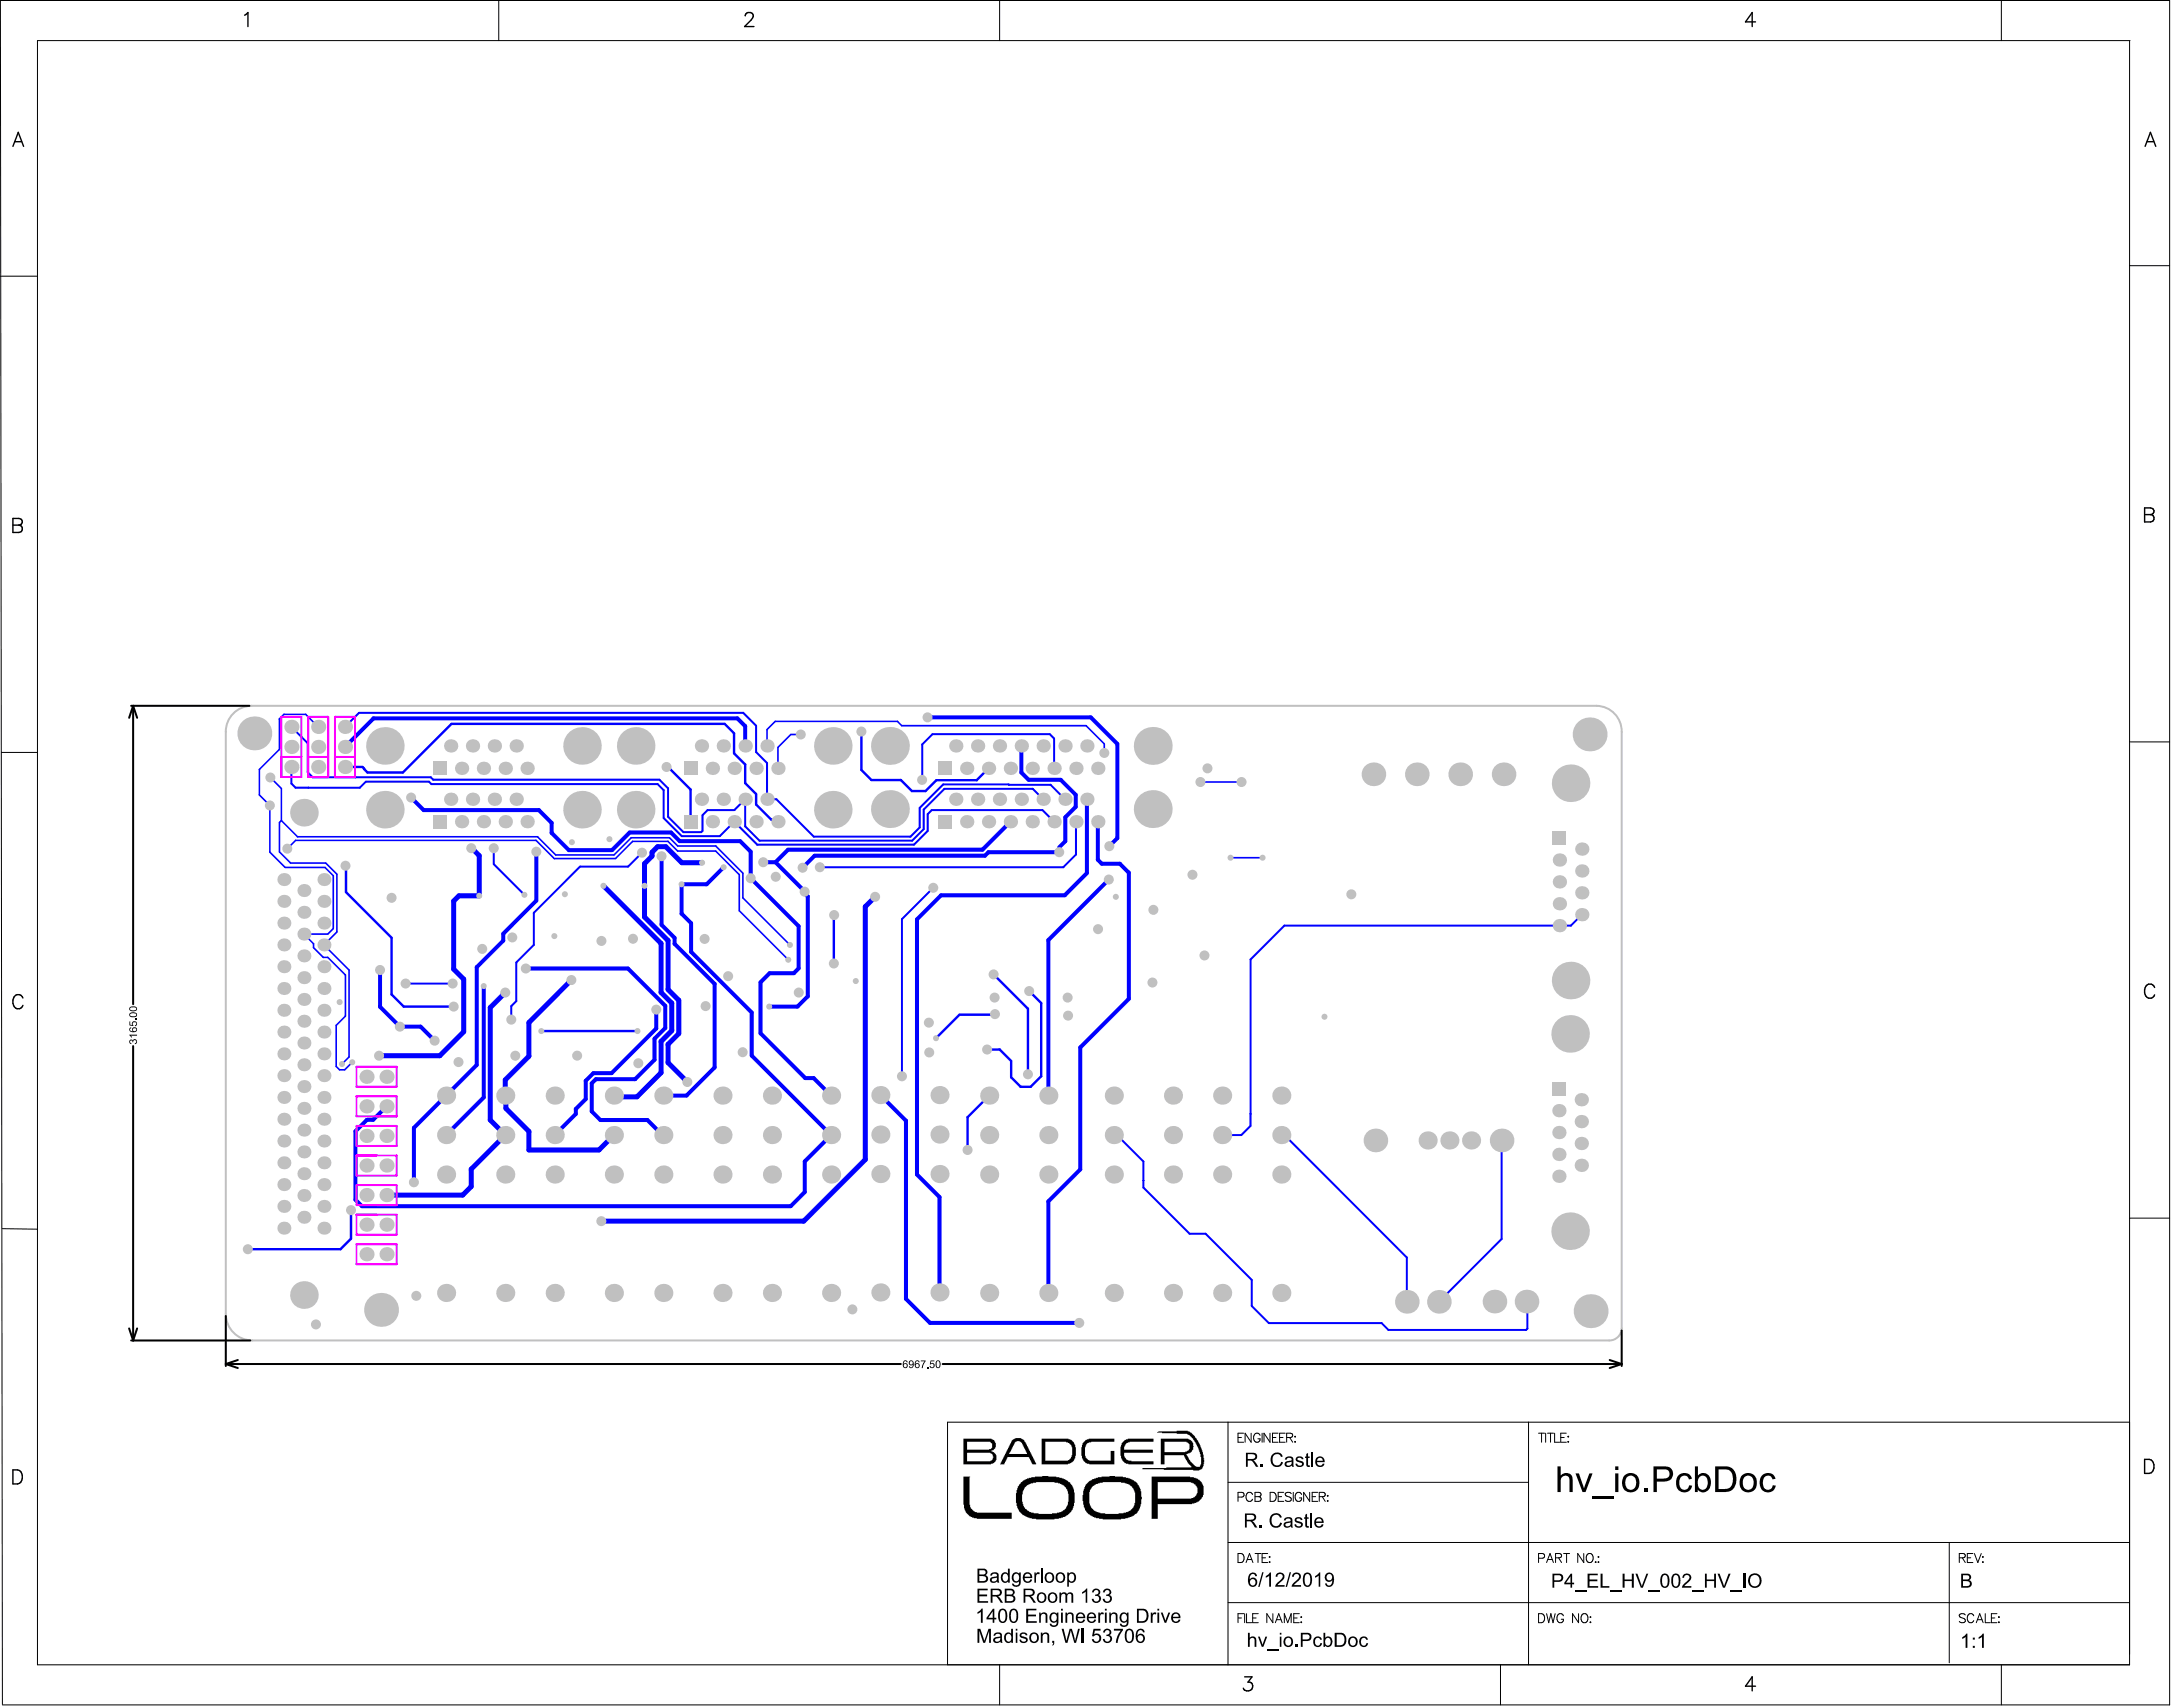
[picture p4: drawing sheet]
<svg xmlns="http://www.w3.org/2000/svg" width="917mm" height="720mm" viewBox="0 0 917 720" stroke-linecap="round" stroke-linejoin="round" font-family="sans-serif">
<path d="M134.3 306.6l-5.3-5.3h-9.2l-1.9 1.9v12.9l-8.5 8.5v10.7l4.5 4.4v19.8l6.4 6.4h16.8l3.5 3.5v22.3l-2.3 2.3h-10.1l4.1 4.1v1.6l4.1 4.1h1.9l7.5 7.5v17.3l-3.9 3.9v17.3l1.4 1.5h2.1l3.2-3.2M323.7 314.6v-6.9l3.4-3.4h51.6l1.8 1.8h77.8l7.7 7.7v3.8M337.9 309.8h-4.2l-5.4 5.5v8.8M114.1 328l4.6 4.6v13.5M506.5 329.9h17.4M118.7 346.1l-.8 .8v12.4l4.7 4.7h14.9l4.7 4.7v24.4l-5.5 5.5 10.6 10.6v36.6l-3 3M118.7 346.1l6.9 6.8h101.2l7.7 7.7h24.6l7.2-7.2h16.2l3.5 3.4h16l11.5 11.5v10.4l20 20.1M121.2 358l3.5-3.5h101.5l7.7 7.7h25.8l7.3-7.3h14.9l4.1 4.1h16l10 9.9v15.2l20.6 20.7M519.2 361.8h13.6" fill="none" stroke="#00f" stroke-width=".68"/>
<g fill="none" stroke="#00f" stroke-width=".85">
<path d="M123 306.6l6.8 6.9v12.3l2.2 2.1h49.8l1 1h95.5l3.6 3.6v12l6.5 6.5h7.5l.5-.5v-6.7l2.2-2.1h11.3l4.5-4.6v11.5l6.1 6h64.4l4.9-4.9v-8.2l8.7-8.8h37.3l4.4 4.4M145.6 306.6l5.9-5.9h162.1l5.5 5.4v11.1l4.6 4.6v15.3h3.9l15.8 15.8h40.8l3.9-3.9v-8.2l9.9-9.9 45.3 .1 6.1 6.1M123 323.5v7l1.7 1.8h27.1l2.6-2.6h26.6l1 1h95.5l2.5 2.6v11.7l7.7 7.7h16l6.1-6.1 9.7 9.7h66.2l5.8-5.8v-7.1l1.7-1.7h46.7l4.9 4.9M130.1 332.3h.1M150 327.9h.1M444.8 324.1v-12.6l-1.9-1.8h-49.4l-4.3 4.3v13.4M208.3 357.8v6.7l13 12.9M270.9 359.7l-5.9 5.8h-20.2l-19.5 19.5v13.6l-7.4 7.4v16.3l-2.2 2.1v5.7M454 346.6v13.9l-5.3 5.3h-102.8M393.8 374.5l-13.2 13.2v66.3l.8 .8M667.5 385.8l-4.6 4.6h-120.9l-14.3 14.3v70.2l-3.9 3.9h-8.1M171.2 414.9h19.8"/>
<path d="M470 478.8h1.3l11.2 11.1v11l19.5 19.5h6.7l19.5 19.5v11l7.2 7.2h47.6l2.9 2.9h58.1l.5-.5v-11.5M527.7 469.9h.1M540.7 478.8h1.3l51.6 51.6v14.5l-.3 .3v3.9M633.6 481.5v41.1l-26.4 26.5"/>
</g>
<path d="M363.5 308.9v15.9l4.2 4.2h12.4l4.7 4.7h5.8l4.5-4.6h17l5-5M145.6 323.5h7.4l2.1 2.3h14.9l20.5-20.5h115.3l4 4v8.5l4.6 4.7v7.8l4.7 4.6v4.4l6.3 6.4h2l.9 .9M281.3 323.5h.6l9.5 9.5v13.6M146 365.2v11.1l19.2 19.3v23.9l5.1 5.1h21.1M352 386l.3 .3-.4 .4v19.7M419.3 411l14.5 14.5v27.6M434.3 418l5.1 5.1v30.9l-4.5 4.4h-4.2l-4-4v-6.9l-4.8-4.8h-5.4M228.4 434.9v.1M228.4 434.9h40.6M419.9 427.8l-.3 .2h-14.7l-9.9 9.9M417.4 462.1l-9.1 9.2v13.8M148.1 510.4v12.1l-4.4 4.4h-39.1" fill="none" stroke="#00f" stroke-width="1"/>
<g fill="none" stroke="#00f" stroke-width="1.7">
<path d="M314.4 314.6v-8.3l-3.3-3.3h-153.5l-12 12.1M391.4 302.6h68.9l11.2 11.2v39.7l-3.4 3.4M431 314.6v11.3l3 3h13.6l6.3 6.4v5l-4.4 4.4v10.1l-2.5 2.6M173.5 336.4l5.3 5.3h48.6l5.4 5.4v4.2l7.2 7.3h18.2l7.5-7.5h17.5l3.6 3.7h25.5l4.5 4.5v11.2M458.6 337.1v31.2l-9.3 9.3h-52.2l-10.2 10.2v107.6l9.5 9.5v40.5M226.3 359.3v20.6l-13.9 13.9v3l-11.2 11.2v41.2l-12 12v1.8h-1.9l-12.6 12.7v23M426.4 346.6l-11.8 11.8h-82.1l-5.3 5.3M447 359.5h-29.9l-1.5 1.4h-71.8l-5.1 5.1M463.2 346.6v16l1.7 1.7h7.6l3.8 3.8v53.2l-20.5 20.5v51.5l-13.4 13.4v38.7M279.2 361.2v28.9l5.4 5.5v2.5l17 16.9v35.3l-11.9 11.8h-9.8M305.4 365.8l-7.2 7.2h-10.6v12.4l4 4v12.1l25.6 25.6v18.1l33.5 33.6-11.1 11.1v12.9l-6 6h-180.9l-2.7-2.8v-28.8l4.8-4.9h2.6l5.7-5.6M316.8 370.9h.4l19.8 19.8v17.8l-2 2h-10.3l-3.8 3.8v21.5l18.9 18.9h3.5l7.4 7.4"/>
<path d="M322.1 363.7h5.1M327.2 363.7l12.3 12.3v.8l1.4 1.3v42.1l-4.4 4.4h-12M467.9 371l-25.5 25.5v65.6M160.4 409.2v15.5l8.3 8.3h8.8l5.9 6M204.1 415.9v47l-15.9 15.9M221.9 408.5h43.1l15.7 15.8v9.3l-4.5 4.5v8.9l-8.2 8.2h-16.6l-1.7 1.7v11.9l3.6 3.6h19.9l6.3 6.4h.4M276.9 425.9v7.9l-18.8 18.9h-7.7l-3.2 3.2v7.7l-4.2 4.2v2.1l-8.9 8.9M371.5 461.9l10.8 10.8v75.2l10.1 10.1h63"/>
</g>
<path d="M198.9 357.6l3.3 3.3v17h-8.6l-2.2 2.2v28.7l4.3 4.2v22.2l-10.1 10.1h-25.7M254.6 373.6l24.3 24.3v20.7l4.6 4.5v11.6l-4.6 4.6v13.2l-10.1 10.1h-9.2l-.6-.5M296.3 363.9h-8.6l-6.8-6.8h-3.4l-2.4 2.4v1.6l-3.1 3.2v22.5l9.9 9.9v20.7l4.5 4.5v14.1l-4.5 4.5v7.7l8.1 8.2M369.3 378.3l-4.2 4.1v106.7l-25.9 26h-85.5M213.2 418.7l-6.3 6.3v47.4l6.3 6.4-14.4 14.4v7.3l-3.6 3.6h-32.1M241.1 413.4l-17.9 17.9v14.2l-10 10 .3 12 9.7 9.7v7.9h29.6l6.2-6.3v-.5" fill="none" stroke="#00f" stroke-width="2.1"/>
<g fill="#c0c0c0">
<circle cx="228.4" cy="434.9" r="1.27"/>
<circle cx="269" cy="434.9" r="1.27"/>
<circle cx="276.9" cy="425.9" r="2.11"/>
<circle cx="269.3" cy="448.5" r="2.11"/>
<circle cx="174.7" cy="498.7" r="2.11"/>
<circle cx="361.1" cy="413.8" r="1.27"/>
<circle cx="519.2" cy="361.8" r="1.27"/>
<circle cx="532.8" cy="361.8" r="1.27"/>
<circle cx="221.3" cy="377.4" r="1.27"/>
<circle cx="395" cy="437.9" r="1.27"/>
<circle cx="287.6" cy="373" r="1.27"/>
<circle cx="272" cy="373.6" r="1.27"/>
<circle cx="254.6" cy="373.6" r="1.27"/>
<circle cx="238.4" cy="377.2" r="1.27"/>
<circle cx="202.2" cy="377.9" r="1.27"/>
<circle cx="332.6" cy="404.8" r="1.27"/>
<circle cx="333.3" cy="398.6" r="1.27"/>
<circle cx="324.6" cy="424.6" r="1.27"/>
<circle cx="144.3" cy="448.8" r="1.27"/>
<circle cx="148.6" cy="448.1" r="1.27"/>
<circle cx="104.6" cy="526.9" r="2.11"/>
<circle cx="143.3" cy="422.7" r="1.27"/>
<circle cx="558.9" cy="428.9" r="1.27"/>
<circle cx="470.8" cy="378.3" r="1.27"/>
<circle cx="233.9" cy="394.8" r="1.27"/>
<circle cx="203.5" cy="400.2" r="2.11"/>
<circle cx="204.1" cy="415.9" r="1.27"/>
<circle cx="173.5" cy="336.4" r="2.11"/>
<circle cx="198.9" cy="357.8" r="2.11"/>
<circle cx="208.3" cy="357.8" r="2.11"/>
<circle cx="226.3" cy="359.3" r="2.11"/>
<circle cx="281.3" cy="323.5" r="2.11"/>
<circle cx="305.4" cy="365.8" r="1.27"/>
<circle cx="296.3" cy="363.9" r="1.27"/>
<circle cx="279.1" cy="361.2" r="2.11"/>
<circle cx="241.3" cy="355.2" r="1.27"/>
<circle cx="257.2" cy="354" r="1.27"/>
<circle cx="270.9" cy="359.7" r="2.11"/>
<circle cx="114.1" cy="328" r="2.11"/>
<circle cx="113.9" cy="339.7" r="2.11"/>
<circle cx="455.4" cy="558" r="2.11"/>
<circle cx="408.3" cy="485.1" r="2.11"/>
<circle cx="290" cy="456.4" r="2.11"/>
<circle cx="253.7" cy="515.1" r="2.11"/>
<circle cx="359.7" cy="552.3" r="2.11"/>
<circle cx="175.7" cy="546.6" r="2.11"/>
<circle cx="121.2" cy="358" r="2.11"/>
<circle cx="345.9" cy="365.8" r="2.11"/>
<circle cx="133.3" cy="558.6" r="2.11"/>
<circle cx="145.8" cy="365.2" r="2.11"/>
<circle cx="267.1" cy="396" r="2.11"/>
<circle cx="433.8" cy="453.1" r="2.11"/>
<circle cx="339.5" cy="376.1" r="2.11"/>
<circle cx="392.1" cy="443.9" r="2.11"/>
<circle cx="392" cy="431.4" r="2.11"/>
<circle cx="183.4" cy="439" r="2.11"/>
<circle cx="193.5" cy="448" r="2.11"/>
<circle cx="148.1" cy="510.4" r="2.11"/>
<circle cx="486.7" cy="383.8" r="2.11"/>
<circle cx="391.4" cy="302.6" r="2.11"/>
<circle cx="241.1" cy="413.4" r="2.11"/>
<circle cx="313.4" cy="443.8" r="2.11"/>
<circle cx="369.3" cy="378.3" r="2.11"/>
<circle cx="297.3" cy="396" r="2.11"/>
<circle cx="447" cy="359.5" r="2.11"/>
<circle cx="389.1" cy="329" r="2.11"/>
<circle cx="338.7" cy="366" r="2.11"/>
<circle cx="322.1" cy="363.7" r="2.11"/>
<circle cx="337.9" cy="309.8" r="2.11"/>
<circle cx="393.8" cy="374.5" r="2.11"/>
<circle cx="416.5" cy="442.7" r="2.11"/>
<circle cx="316.8" cy="370.5" r="2.11"/>
<circle cx="450.7" cy="428.4" r="2.11"/>
<circle cx="508.3" cy="403" r="2.11"/>
<circle cx="503.2" cy="369" r="2.11"/>
<circle cx="570.2" cy="377.2" r="2.11"/>
<circle cx="523.9" cy="329.9" r="2.11"/>
<circle cx="363.5" cy="308.6" r="2.11"/>
<circle cx="191.4" cy="424.6" r="2.11"/>
<circle cx="506.5" cy="329.9" r="2.11"/>
<circle cx="466" cy="317.6" r="2.11"/>
<circle cx="337.1" cy="418.7" r="2.11"/>
<circle cx="419.9" cy="427.8" r="2.11"/>
<circle cx="450.5" cy="420.8" r="2.11"/>
<circle cx="486.3" cy="414.4" r="2.11"/>
<circle cx="509.5" cy="324.1" r="2.11"/>
<circle cx="434.3" cy="418" r="2.11"/>
<circle cx="419.3" cy="411" r="2.11"/>
<circle cx="380.6" cy="454" r="2.11"/>
<circle cx="160.4" cy="409.2" r="2.11"/>
<circle cx="168.7" cy="433" r="2.11"/>
<circle cx="165.2" cy="378.7" r="2.11"/>
<circle cx="468.1" cy="356.9" r="2.11"/>
<circle cx="467.9" cy="371" r="2.11"/>
<circle cx="419.7" cy="420.8" r="2.11"/>
<circle cx="463.3" cy="391.9" r="2.11"/>
<circle cx="215.7" cy="430.1" r="2.11"/>
<circle cx="171.1" cy="414.9" r="2.11"/>
<circle cx="191" cy="414.9" r="2.11"/>
<circle cx="159.9" cy="445.3" r="2.11"/>
<circle cx="351.9" cy="406.4" r="2.11"/>
<circle cx="352" cy="386" r="2.11"/>
<circle cx="327.3" cy="369.8" r="2.11"/>
<circle cx="213.2" cy="418.7" r="2.11"/>
<circle cx="297.7" cy="424.4" r="2.11"/>
<circle cx="253.8" cy="396.9" r="2.11"/>
<circle cx="216.2" cy="395.4" r="2.11"/>
<circle cx="307.3" cy="411.8" r="2.11"/>
<circle cx="221.9" cy="408.5" r="2.11"/>
<circle cx="243.5" cy="445.3" r="2.11"/>
<circle cx="217.4" cy="445.3" r="2.11"/>
<circle cx="194.8" cy="324.1" r="2.81"/>
<circle cx="296" cy="337.1" r="2.81"/>
<circle cx="296" cy="314.6" r="2.81"/>
<circle cx="444.8" cy="324.1" r="2.81"/>
<circle cx="194.8" cy="346.6" r="2.81"/>
<circle cx="444.8" cy="346.6" r="2.81"/>
<circle cx="136.7" cy="508.9" r="2.75"/>
<circle cx="128.2" cy="495.1" r="2.75"/>
<circle cx="128.2" cy="394" r="2.75"/>
<circle cx="136.7" cy="380.2" r="2.75"/>
<circle cx="163.1" cy="529" r="3"/>
<circle cx="154.7" cy="529" r="3"/>
<circle cx="107.3" cy="309.3" r="7.2"/>
<circle cx="128.2" cy="546.3" r="5.8"/>
<circle cx="128.2" cy="513.5" r="2.75"/>
<circle cx="136.7" cy="518" r="2.75"/>
<circle cx="128.2" cy="485.9" r="2.75"/>
<circle cx="128.2" cy="504.3" r="2.75"/>
<circle cx="136.7" cy="490.5" r="2.75"/>
<circle cx="136.7" cy="499.7" r="2.75"/>
<circle cx="128.2" cy="458.3" r="2.75"/>
<circle cx="128.2" cy="467.5" r="2.75"/>
<circle cx="128.2" cy="476.7" r="2.75"/>
<circle cx="136.7" cy="462.9" r="2.75"/>
<circle cx="136.7" cy="472.1" r="2.75"/>
<circle cx="128.2" cy="430.8" r="2.75"/>
<circle cx="128.2" cy="439.9" r="2.75"/>
<circle cx="128.2" cy="449.1" r="2.75"/>
<circle cx="136.7" cy="435.3" r="2.75"/>
<circle cx="136.7" cy="444.5" r="2.75"/>
<circle cx="128.2" cy="412.4" r="2.75"/>
<circle cx="128.2" cy="421.6" r="2.75"/>
<circle cx="136.7" cy="407.8" r="2.75"/>
<circle cx="136.7" cy="417" r="2.75"/>
<circle cx="128.2" cy="384.8" r="2.75"/>
<circle cx="136.7" cy="389.4" r="2.75"/>
<circle cx="134.3" cy="323.5" r="3"/>
<circle cx="134.3" cy="306.6" r="3"/>
<circle cx="134.3" cy="315.1" r="3"/>
<circle cx="160.8" cy="552.5" r="7.2"/>
<circle cx="154.7" cy="516.6" r="3"/>
<circle cx="163.1" cy="516.6" r="3"/>
<circle cx="154.7" cy="491.6" r="3"/>
<circle cx="163.1" cy="491.6" r="3"/>
<circle cx="163.1" cy="504.1" r="3"/>
<circle cx="154.7" cy="504.1" r="3"/>
<circle cx="163.1" cy="466.7" r="3"/>
<circle cx="154.7" cy="466.7" r="3"/>
<circle cx="188.2" cy="545.4" r="3.8"/>
<circle cx="188.2" cy="495.4" r="3.8"/>
<circle cx="188.2" cy="462.1" r="3.8"/>
<circle cx="190.2" cy="337.1" r="2.81"/>
<circle cx="190.2" cy="314.6" r="2.81"/>
<circle cx="213.2" cy="545.4" r="3.8"/>
<circle cx="213.2" cy="495.4" r="3.8"/>
<circle cx="213.2" cy="462.1" r="3.8"/>
<circle cx="208.6" cy="337.1" r="2.81"/>
<circle cx="217.8" cy="337.1" r="2.81"/>
<circle cx="222.4" cy="324.1" r="2.81"/>
<circle cx="213.2" cy="324.1" r="2.81"/>
<circle cx="217.8" cy="314.6" r="2.81"/>
<circle cx="208.6" cy="314.6" r="2.81"/>
<circle cx="234.1" cy="545.4" r="3.8"/>
<circle cx="234.1" cy="495.4" r="3.8"/>
<circle cx="234.1" cy="462.1" r="3.8"/>
<circle cx="304.9" cy="545.4" r="3.8"/>
<circle cx="304.9" cy="495.4" r="3.8"/>
<circle cx="304.9" cy="462.1" r="3.8"/>
<circle cx="305.2" cy="337.1" r="2.81"/>
<circle cx="300.6" cy="324.1" r="2.81"/>
<circle cx="305.2" cy="314.6" r="2.81"/>
<circle cx="325.7" cy="545.4" r="3.8"/>
<circle cx="325.7" cy="495.4" r="3.8"/>
<circle cx="325.7" cy="462.1" r="3.8"/>
<circle cx="314.4" cy="337.1" r="2.81"/>
<circle cx="323.7" cy="337.1" r="2.81"/>
<circle cx="328.3" cy="324.1" r="2.81"/>
<circle cx="319.1" cy="324.1" r="2.81"/>
<circle cx="323.7" cy="314.6" r="2.81"/>
<circle cx="314.4" cy="314.6" r="2.81"/>
<circle cx="350.7" cy="545.4" r="3.8"/>
<circle cx="350.7" cy="495.4" r="3.8"/>
<circle cx="350.7" cy="462.1" r="3.8"/>
<circle cx="371.5" cy="545.2" r="3.8"/>
<circle cx="371.5" cy="495.2" r="3.8"/>
<circle cx="371.5" cy="461.9" r="3.8"/>
<circle cx="396.4" cy="545.2" r="3.8"/>
<circle cx="396.4" cy="495.2" r="3.8"/>
<circle cx="396.4" cy="461.9" r="3.8"/>
<circle cx="412.5" cy="337.1" r="2.81"/>
<circle cx="403.3" cy="337.1" r="2.81"/>
<circle cx="407.9" cy="324.1" r="2.81"/>
<circle cx="403.3" cy="314.6" r="2.81"/>
<circle cx="412.5" cy="314.6" r="2.81"/>
<circle cx="440.2" cy="337.1" r="2.81"/>
<circle cx="431" cy="337.1" r="2.81"/>
<circle cx="421.8" cy="337.1" r="2.81"/>
<circle cx="426.4" cy="324.1" r="2.81"/>
<circle cx="435.6" cy="324.1" r="2.81"/>
<circle cx="421.8" cy="314.6" r="2.81"/>
<circle cx="431" cy="314.6" r="2.81"/>
<circle cx="440.2" cy="314.6" r="2.81"/>
<circle cx="458.6" cy="337.1" r="2.81"/>
<circle cx="449.4" cy="337.1" r="2.81"/>
<circle cx="454" cy="324.1" r="2.81"/>
<circle cx="463.2" cy="324.1" r="2.81"/>
<circle cx="449.4" cy="314.6" r="2.81"/>
<circle cx="458.6" cy="314.6" r="2.81"/>
<circle cx="515.7" cy="545.4" r="3.8"/>
<circle cx="515.7" cy="495.4" r="3.8"/>
<circle cx="515.7" cy="462.1" r="3.8"/>
<circle cx="540.7" cy="545.4" r="3.8"/>
<circle cx="540.7" cy="495.4" r="3.8"/>
<circle cx="540.7" cy="462.1" r="3.8"/>
<circle cx="593.6" cy="549.1" r="5"/>
<circle cx="597.9" cy="326.6" r="5"/>
<circle cx="616.2" cy="326.6" r="5"/>
<circle cx="644.2" cy="549" r="5"/>
<circle cx="657.8" cy="486.9" r="2.81"/>
<circle cx="657.8" cy="496.2" r="2.81"/>
<circle cx="657.8" cy="468.5" r="2.81"/>
<circle cx="657.8" cy="477.7" r="2.81"/>
<circle cx="658" cy="390.4" r="2.81"/>
<circle cx="658" cy="381.2" r="2.81"/>
<circle cx="658" cy="362.8" r="2.81"/>
<circle cx="671.2" cy="553.1" r="7.2"/>
<circle cx="667.3" cy="491.5" r="2.81"/>
<circle cx="667.3" cy="463.9" r="2.81"/>
<circle cx="667.3" cy="473.1" r="2.81"/>
<circle cx="667.5" cy="385.8" r="2.81"/>
<circle cx="667.5" cy="376.6" r="2.81"/>
<circle cx="667.5" cy="367.4" r="2.81"/>
<circle cx="667.5" cy="358.1" r="2.81"/>
<circle cx="670.8" cy="309.8" r="7.2"/>
<circle cx="136.7" cy="426.1" r="2.75"/>
<circle cx="136.7" cy="453.7" r="2.75"/>
<circle cx="136.7" cy="481.3" r="2.75"/>
<circle cx="128.2" cy="342.8" r="5.8"/>
<circle cx="136.7" cy="371" r="2.75"/>
<circle cx="128.2" cy="375.6" r="2.75"/>
<circle cx="128.2" cy="403.2" r="2.75"/>
<circle cx="136.7" cy="398.6" r="2.75"/>
<circle cx="163.1" cy="454.2" r="3"/>
<circle cx="154.7" cy="454.2" r="3"/>
<circle cx="163.1" cy="479.1" r="3"/>
<circle cx="154.7" cy="479.1" r="3"/>
<circle cx="162.4" cy="341.5" r="7.9"/>
<circle cx="162.4" cy="314.6" r="7.9"/>
<circle cx="188.2" cy="478.8" r="3.8"/>
<circle cx="213.2" cy="478.8" r="3.8"/>
<circle cx="213.2" cy="346.6" r="2.81"/>
<circle cx="222.4" cy="346.6" r="2.81"/>
<circle cx="234.1" cy="478.8" r="3.8"/>
<circle cx="245.6" cy="341.5" r="7.9"/>
<circle cx="245.6" cy="314.6" r="7.9"/>
<circle cx="268.2" cy="341.5" r="7.9"/>
<circle cx="268.2" cy="314.6" r="7.9"/>
<circle cx="304.9" cy="478.8" r="3.8"/>
<circle cx="300.6" cy="346.6" r="2.81"/>
<circle cx="325.7" cy="478.8" r="3.8"/>
<circle cx="319.1" cy="346.6" r="2.81"/>
<circle cx="328.3" cy="346.6" r="2.81"/>
<circle cx="350.7" cy="478.8" r="3.8"/>
<circle cx="351.4" cy="341.5" r="7.9"/>
<circle cx="351.4" cy="314.6" r="7.9"/>
<circle cx="371.5" cy="478.6" r="3.8"/>
<circle cx="375.5" cy="341.3" r="8"/>
<circle cx="375.5" cy="314.6" r="8"/>
<circle cx="396.4" cy="478.6" r="3.8"/>
<circle cx="407.9" cy="346.6" r="2.81"/>
<circle cx="435.6" cy="346.6" r="2.81"/>
<circle cx="426.4" cy="346.6" r="2.81"/>
<circle cx="463.2" cy="346.6" r="2.81"/>
<circle cx="454" cy="346.6" r="2.81"/>
<circle cx="486.4" cy="341.3" r="8"/>
<circle cx="486.4" cy="314.6" r="8"/>
<circle cx="515.7" cy="478.8" r="3.8"/>
<circle cx="540.7" cy="478.8" r="3.8"/>
<circle cx="602.4" cy="481" r="3.8"/>
<circle cx="611.6" cy="481" r="3.8"/>
<circle cx="620.8" cy="481" r="3.8"/>
<circle cx="658" cy="372" r="2.81"/>
<circle cx="667.3" cy="482.3" r="2.81"/>
<circle cx="119.8" cy="508.9" r="2.75"/>
<circle cx="119.8" cy="380.2" r="2.75"/>
<circle cx="119.8" cy="518" r="2.75"/>
<circle cx="119.8" cy="490.5" r="2.75"/>
<circle cx="119.8" cy="499.7" r="2.75"/>
<circle cx="119.8" cy="462.9" r="2.75"/>
<circle cx="119.8" cy="472.1" r="2.75"/>
<circle cx="119.8" cy="435.3" r="2.75"/>
<circle cx="119.8" cy="444.5" r="2.75"/>
<circle cx="119.8" cy="407.8" r="2.75"/>
<circle cx="119.8" cy="417" r="2.75"/>
<circle cx="119.8" cy="389.4" r="2.75"/>
<circle cx="123" cy="323.5" r="3"/>
<circle cx="123" cy="306.6" r="3"/>
<circle cx="123" cy="315.1" r="3"/>
<circle cx="199.4" cy="337.1" r="2.81"/>
<circle cx="204" cy="324.1" r="2.81"/>
<circle cx="145.6" cy="323.5" r="3"/>
<circle cx="199.4" cy="314.6" r="2.81"/>
<circle cx="145.6" cy="306.6" r="3"/>
<circle cx="145.6" cy="315.1" r="3"/>
<circle cx="279.9" cy="545.4" r="3.8"/>
<circle cx="259" cy="545.4" r="3.8"/>
<circle cx="279.9" cy="495.4" r="3.8"/>
<circle cx="259" cy="495.4" r="3.8"/>
<circle cx="279.9" cy="462.1" r="3.8"/>
<circle cx="259" cy="462.1" r="3.8"/>
<circle cx="309.8" cy="324.1" r="2.81"/>
<circle cx="417.4" cy="545.4" r="3.8"/>
<circle cx="442.4" cy="545.4" r="3.8"/>
<circle cx="442.4" cy="495.4" r="3.8"/>
<circle cx="417.4" cy="495.4" r="3.8"/>
<circle cx="442.4" cy="462.1" r="3.8"/>
<circle cx="417.4" cy="462.1" r="3.8"/>
<circle cx="417.1" cy="324.1" r="2.81"/>
<circle cx="495" cy="545.4" r="3.8"/>
<circle cx="470" cy="545.4" r="3.8"/>
<circle cx="470" cy="495.4" r="3.8"/>
<circle cx="495" cy="495.4" r="3.8"/>
<circle cx="470" cy="462.1" r="3.8"/>
<circle cx="495" cy="462.1" r="3.8"/>
<circle cx="607.2" cy="549.1" r="5"/>
<circle cx="630.6" cy="549" r="5"/>
<circle cx="662.5" cy="519.3" r="7.9"/>
<circle cx="662.5" cy="436.1" r="7.9"/>
<circle cx="662.7" cy="413.6" r="7.9"/>
<circle cx="662.7" cy="330.4" r="7.9"/>
<circle cx="579.6" cy="326.6" r="5"/>
<circle cx="634.5" cy="326.6" r="5"/>
<circle cx="119.8" cy="426.1" r="2.75"/>
<circle cx="119.8" cy="453.7" r="2.75"/>
<circle cx="119.8" cy="481.3" r="2.75"/>
<circle cx="119.8" cy="371" r="2.75"/>
<circle cx="119.8" cy="398.6" r="2.75"/>
<circle cx="204" cy="346.6" r="2.81"/>
<circle cx="279.9" cy="478.8" r="3.8"/>
<circle cx="259" cy="478.8" r="3.8"/>
<circle cx="309.8" cy="346.6" r="2.81"/>
<circle cx="442.4" cy="478.8" r="3.8"/>
<circle cx="417.4" cy="478.8" r="3.8"/>
<circle cx="417.1" cy="346.6" r="2.81"/>
<circle cx="470" cy="478.8" r="3.8"/>
<circle cx="495" cy="478.8" r="3.8"/>
<circle cx="633.6" cy="481" r="5"/>
<circle cx="580.4" cy="481" r="5"/>
</g>
<g fill="#c0c0c0">
<path d="M182.7 321.3h5.7v5.6h-5.7z" fill-rule="evenodd"/>
<path d="M288.6 321.3h5.6v5.6h-5.6z" fill-rule="evenodd"/>
<path d="M395.9 321.3h5.6v5.6h-5.6z" fill-rule="evenodd"/>
<path d="M655 456.4h5.6v5.7h-5.6z" fill-rule="evenodd"/>
<path d="M655.2 350.7h5.6v5.7h-5.6z" fill-rule="evenodd"/>
<path d="M182.7 343.8h5.7v5.6h-5.7z" fill-rule="evenodd"/>
<path d="M288.6 343.8h5.6v5.6h-5.6z" fill-rule="evenodd"/>
<path d="M395.9 343.8h5.6v5.6h-5.6z" fill-rule="evenodd"/>
</g>
<path d="M98.4 301l1.9-1.5 2.1-1.1 3.7-.7h567.6a10.8 10.8 0 0 1 10.6 11v251.6a5.2 5.2 0 0 1-5.3 5.1h-572.5a11.2 11.2 0 0 1-11.2-11.2v-245.5l.6-3.7 1-2.2z" fill="none" stroke="#c0c0c0" stroke-width=".85"/>
<g fill="none" stroke="#f0f" stroke-width=".85">
<path d="M118.7 302.4h8.5v25.3h-8.5zM118.7 319.3h8.5M130 302.4h8.5v25.3h-8.5zM130 319.3h8.5M141.4 302.4h8.4v25.3h-8.4zM141.4 319.3h8.4M150.4 450h16.9v8.4h-16.9zM150.4 462.4h16.9v8.5h-16.9zM150.4 474.9h16.9v8.5h-16.9zM150.4 487.4h16.9v8.4h-16.9zM150.4 499.9h16.9v8.4h-16.9zM150.4 512.3h16.9v8.5h-16.9z"/>
<path d="M150.4 524.8h16.9v8.5h-16.9z"/>
</g>
<g fill="#000">
<path d="M55 438.5h.5l.5 .4 .6-.6 .8 .2 .3 .3 .1 .9-.6 .7h-.3l.1-.4a.64 .64 0 0 0 .4-.8 .64 .64 0 0 0-.8-.4 .64 .64 0 0 0-.4 .8h-.3a.56 .56 0 0 0-.4-.7 .56 .56 0 0 0-.7 .5 .56 .56 0 0 0 .7 .6l-.2 .4-.7-.5-.1-.7zM54.6 430.8h.4v1.4l.8 .2v-1.3l.5-.3 1.1 .1 .4 .5v.8l-.7 .7-.1-.4a.69 .69 0 0 0 .2-1.1 .69 .69 0 0 0-1-.1 .69 .69 0 0 0 0 1.1v.4l-1.6-.3zM54.5 436.4h3.3v.5h-2.5l.4 .5-.3 .2zM57.3 429.7h.5v.5h-.5zM388.5 573.9h2.1l-1 2-.2 1.2h-.4l.1-.9 1-2h-1.6zM391.2 576.6h.5v.5h-.5zM392.7 573.9h1.6v.3h-1.4l-.1 .9 .4-.2 .8 .2 .4 1.2-.4 .6-1 .2-.7-.7v-.2h.4a.69 .69 0 0 0 1 .2 .69 .69 0 0 0 0-1 .69 .69 0 0 0-1 .2l-.4-.1zM458.1 607.4l1.3-.3v-.3h10.8v1.3h-9.8v.3l-1.5 .3a7.2 7.2 0 0 0-.8 6.1l1.6 1.3h9v-4.1h1.5v5.7h-10.5v-.3l-1.6-.2v-.3a3.3 3.3 0 0 1-1.5-2.8h-.3v-3.6h.3l.2-1.8zM474.3 607.6l.8-.2v-.3h.8v-.3h10.8v1.3h-10v.3l-1.3 .3-.8 1v.5h-.3v1.3h12.2v1.3h-12.2a3.3 3.3 0 0 0 1.3 3.1l1.8 .2v.3h9.3v1.3h-10.5v-.3l-1.6-.2v-.3a3.3 3.3 0 0 1-1.5-2.8h-.3v-3.9h.3l.2-1.5zM531.8 617.9h.9v.8h-.9zM537.2 613.2l1.8-.6 1.1 .3 .9 .7 .3 .8-.8 .2-.3-.7-.8-.5-1.6 .2-.7 1-.2 1.1 .3 1.4 .5 .7 .7 .3 1.6-.3 .6-1.2 .8 .2-1 1.6-2.1 .4-1-.4-.8-1-.3-2.3 .4-1.2zM547.2 614.6l1.9-.2 .7 .5 .2 .6-.7 .1-.7-.7a.64 .64 0 0 0-1 .1 .64 .64 0 0 0 .2 .9l2 .6 .4 .6-.3 1.2-.9 .5-1.8-.3-.6-1.1 .7-.1 .3 .7 .6 .2a.76 .76 0 0 0 1.2-.5 .76 .76 0 0 0-1-.9l-1.2-.4a1.11 1.11 0 0 1 0-1.8z"/>
<path d="M551.2 613.3l.8-.4v1.5h.6v.6h-.6v2.9l.6 .1 .2 .7h-1.1l-.5-.6v-3.1h-.5v-.6h.5zM553.4 612.8h.7v5.9h-.7zM406.5 622.8h2.9l-.3 .3v10.6a4.2 4.2 0 0 0 1 3.1l.8 .7 1.3 .3v.3h14.7v2.5h-14.7v-.2h-1.3v-.3h-.8l-.5-.5h-.5l-.5-.8a3.4 3.4 0 0 1-1.6-2.5h-.2v-1.6h-.3zM536.8 638.7l1-.4h1.4l.9 .4 .7 1 .1 .3-.8 .2-.7-1-1.5-.2-1 .7-.3 .9 .1 2 .9 1 1.3 .1 .7-.3 .6-1.2 .8 .3-1 1.6-1 .3-1.4-.1-.7-.2-.8-1-.4-2.3 .5-1.5zM546.6 640.4l.8-.5 1.3 .1 .7 .5 .2 .6-.7 .1-.7-.7a.62 .62 0 0 0-1 .1 .62 .62 0 0 0 .3 .9l1.8 .6 .5 .6-.1 .9-.9 .7h-1.6l-1-1v-.2l.7-.2a1.02 1.02 0 0 0 1 .9 1.02 1.02 0 0 0 1-1l-2.4-.9-.2-1zM657.2 618.5h1.4v3.9l.3-.3a2.75 2.75 0 0 1 3.2-.6 2.75 2.75 0 0 1 1.5 2.9v5h-1.3l-.1-5.8-.5-.8-1.3-.4a2.14 2.14 0 0 0-1.8 2.6v4.4h-1.4zM664.8 621.5h1.5l2.1 6.2 2.3-6.2h1.3l-3 7.9h-1.2zM671.9 631.4h8.9v.9h-8.9zM693.7 627.8h1.6v1.6h-1.6zM708.1 622.4l1.8-1h1.5a2.82 2.82 0 0 1 2.5 2.4l-1.3 .1a2.05 2.05 0 0 0-2.5-1.4 2.05 2.05 0 0 0-1.5 2.4l.1 1.6a2.03 2.03 0 0 0 2 1.9 2.03 2.03 0 0 0 2.1-1.9l1.2 .1-.1 .6a3.5 3.5 0 0 1-4.4 2.1 3.5 3.5 0 0 1-2.2-4.3l.1-1.2zM743.8 622.1l1.8-.8 1.1 .1a2.61 2.61 0 0 1 2.5 2.4l-1.3 .2-.1-.5a2.05 2.05 0 0 0-2.5-.9 2.05 2.05 0 0 0-1.4 2.3v1.1a2.05 2.05 0 0 0 1.8 2.4 2.05 2.05 0 0 0 2.3-1.9l1.4 .2-.7 1.6-.9 .7a3.6 3.6 0 0 1-4.1-.3 3.6 3.6 0 0 1-1.1-4l.3-1.5zM531.4 643.5h.9v.8h-.9z"/>
<path d="M550.8 638.9l.7-.4v1.5h.7v.6h-.7v3h.7l.2 .7h-1.1l-.5-.7v-3h-.5v-.6h.5zM553 638.4h.7v5.9h-.7zM412.5 670.1h4.3v.7h-3.6v1.8h3.3v.7h-3.3v2.1h3.7v.6h-4.4zM433 678.6h4.3v.7h-3.4v1.7h3.3v.8h-3.3v2h3.6v.7h-4.5zM436.5 663.3h.6l.1 .6 .4-.6 .8-.1 .4 .2-.4 .6a1.01 1.01 0 0 0-1.2 1.3v2.3h-.7zM439.2 661.7h.7v5.9h-.7zM447 671.7h.7v.6l.6-.6h1.4a.61 .61 0 0 0 .5 .5 .61 .61 0 0 0 .7-.4l1-.2 .8 .6 .2 3.8h-.8v-2.7a.91 .91 0 0 0-1-1 .91 .91 0 0 0-.8 1.2v2.5h-.7l-.1-3.4-.5-.4-.8 .2-.5 1.2v2.4h-.7zM456.6 671.6l1.8-1.6h.4v6h-.7v-4.6l-1.3 .8zM461.3 670.5l1-.5 .8 .1 1.2 1.2-.2 1-.7 .5 1.1 .7 .1 .9-.2 .8-.9 .8-1.4 .1-1-.6-.4-1.1h.7l.3 .7 .6 .4 1-.1 .5-.7v-.8l-.8-.7-.9 .1 .1-.7h.5a.98 .98 0 0 0 .7-1.2 .98 .98 0 0 0-1.1-.8 .98 .98 0 0 0-.8 1.1l-.8-.1zM466.1 670.4l.8-.4 1.1 .2 .8 .7 .1 .6-.2 .9-.6 .4 1 .8v1.3l-.9 1.1-1.5 .1-1-.6-.4-1.1h.8l.2 .7 .6 .4 1.1-.2 .4-.7-.2-1.1-.6-.3-.9 .1 .1-.7 1-.2 .3-.6a.99 .99 0 0 0-.9-1.2 .99 .99 0 0 0-1 1.1l-.8-.1zM532.6 663.2h.6l-1.7 6.2h-.6zM534.2 664.7l1-.6 .6-.8h.5v6h-.7v-4.7l-1.5 .9z"/>
<path d="M538.9 663.6l1.5-.3 1.4 .8 .2 1.3-.4 .7-2.5 2.5h3v.7h-4l.4-1.2 2.5-2.3 .3-.8-.2-.6-1-.5-.9 .4-.2 .8-.7-.1zM544.2 663.2h.6l-1.7 6.2h-.6zM545.9 663.6l1.4-.3 1.4 .8 .3 .9-.4 1.1-2.6 2.5h3v.7h-4l.5-1.2 2.5-2.4 .2-.7-.2-.7-.9-.4-1 .4-.1 .8-.8-.1zM555 664.7l1.7-1.4h.4v6h-.7v-4.7l-1.5 .9zM664.5 670.8h4.9v.6h-4.9zM669.9 663.8h4.3v.7h-3.5v1.7h3.3v.8h-3.3v2h3.7v.7h-4.5zM675.4 663.8h.8v5.2h2.9v.7h-3.7zM679.3 670.8h4.9v.6h-4.9zM684.7 663.8h.8v2.4h3.1v-2.4h.8v5.9h-.8v-2.8h-3.1v2.8h-.8zM690.1 663.8h.8l1.9 5.2 1.9-5.2h.8l-2.3 5.9h-.8zM695.5 670.8h4.8v.6h-4.8zM710.6 664l1.4-.3 1.3 .7 .4 .7-.3 1.2-2.7 2.7h3v.7h-4l.6-1.4 1.9-1.6 .7-1.1-.1-.8-1-.5-.9 .3-.3 1-.7-.1z"/>
<path d="M714 670.8h4.8v.6h-4.8zM719.4 663.8h.8v2.4h3.1v-2.4h.8v5.9h-.8v-2.8h-3.1v2.8h-.8zM724.8 663.8h.8l1.9 5.2 1.9-5.2h.9l-2.4 5.9h-.9zM730.2 670.8h4.8v.6h-4.8zM735.7 663.8h.8v5.9h-.8zM412.6 679.9l1-.6 .6-.8h.5v6h-.8v-4.7l-1.4 .9zM412.5 687h1.2l1.6 5.1 1.8-5.1h1v6h-.7v-5l-1.7 5h-.8l-1.7-5.1v5.1h-.7zM430.7 688.8l.6-.2 1.5 .1 .6 .4 .1 .6-.7 .1-.7-.6a.7 .7 0 0 0-1.1 .5 .7 .7 0 0 0 1 .6l1.6 .8 .1 .9-.3 .6-1 .4h-1.2l-.7-.5-.4-.7 .8-.3 .3 .8 .8 .2a.71 .71 0 0 0 .9-.7 .71 .71 0 0 0-.9-.7l-1.2-.3-.5-.5v-1zM438.5 680.2h.6v.6l.3-.2a1.49 1.49 0 0 1 1.8-.4 1.49 1.49 0 0 1 .8 1.7v2.6h-.8v-2.9a.97 .97 0 0 0-1-.9 .97 .97 0 0 0-.9 1l-.1 2.8h-.7zM439.2 688.6h.7v.6l1.1-.6 1.5 .5 .2 3.9h-.7v-3.3l-.8-.5-1.1 .5-.2 3.3h-.7zM444 692.1h.8v1.3l-.5 .7-.3-.3 .4-.8h-.4zM449.6 680.2h.7v.6l1-.7 1.2 .2 .4 .4 .1 3.8h-.6l-.1-3a1.02 1.02 0 0 0-1.3-.7 1.02 1.02 0 0 0-.7 1.3v2.4h-.7z"/>
<path d="M448 687h.8l1.2 5.1 1.4-5.1h.9l1.3 5.1 1.3-5.1h.8l-1.6 6h-.8l-1.4-5.3-1.5 5.3h-.8zM456.5 687h.9v6h-.9zM461.4 687h3v.8h-2.4l-.3 1.6 .9-.4 1 .2 .7 .5 .4 1.1-.2 1.2-1.5 1-1.5-.2-.8-1.1v-.3h.8l.5 .9 .9 .2 1-1.1-.1-1.1-.6-.6h-.9l-.7 .6-.8-.1zM463.4 680.2h.7v.7l.4-.7 .9-.1 .4 .3-.3 .5a.97 .97 0 0 0-1.1 .3 .97 .97 0 0 0-.2 1v2.3h-.8zM466.2 687.3l1.6-.3 .9 .6 .2 .6v1l-.7 .5 .9 .7 .1 1.4-.6 .8-.9 .4-1.5-.2-.8-1.1v-.3l.7-.1 .5 1 1 .2 .6-.4 .3-.7-.5-1.1-1.2-.1 .1-.7 1.2-.4v-1.1l-.9-.5-.8 .5-.2 .6h-.8zM468.1 680.2h.6v.6l.2-.2a1.49 1.49 0 0 1 1.9-.4 1.49 1.49 0 0 1 .8 1.7v2.6h-.8v-2.8a.97 .97 0 0 0-1-1 .97 .97 0 0 0-.9 1l-.1 2.8h-.7zM470 687h3.8v.7l-1.8 3.2-.4 2.1h-.7l.1-1.2 .9-2.6 1-1.4h-2.9zM485.6 680.2h.7l.1 .5a1.01 1.01 0 0 1 1.6-.3l-.5 .5a.93 .93 0 0 0-1 .3 .93 .93 0 0 0-.1 1v2.3h-.8zM489.8 680.2h.8l1.2 3.5 1.2-3.5h.8l-1.7 4.3h-.7zM526.6 688.7h.8v2.1l.6-.5h1l1 .6 .1 3.8h-.7l-.2-3.5-.9-.3a1.09 1.09 0 0 0-.9 1.4v2.4h-.8zM530.8 690.3h.8l1.2 3.5 1.2-3.5h.7l-1.6 4.4h-.7zM534.7 695.8h4.8v.5h-4.8z"/>
<path d="M546.7 693.8h.9v.9h-.9zM554.7 690.8l1-.5h.8l1 .5 .3 .8-.7 .1-.5-.8-.8-.1-.6 .5-.4 1.2 .4 1.2 .6 .4 .9-.1 .4-1 .8 .1-.8 1.4-1.4 .2-1.1-.6-.4-2.2zM574.3 690.6l1.6-.3 1.2 .8 .1 .5-.7 .1-.4-.8-.8-.1-.9 .9v1.6l.6 .8h1l.6-1.1 .7 .1-.9 1.5-1.3 .1-.8-.3-.5-.7-.3-1.5zM828 690.6l1.1-.7 .6-.8h.5v6h-.8v-4.7l-1.2 .9zM835 690.5l1-.6 .6-.8h.5v6h-.7v-4.7l-1.5 .9z"/>
<path d="M54.8 433.6l.6-.3v.4a.72 .72 0 0 0-.4 1 .72 .72 0 0 0 1 .3l-.3-.4 .3-1.1 1.1-.2 .6 .3 .1 1-.2 .5-1.7 .3-1.3-.7zM56 434.3a.7 .7 0 0 0 1.4 0 .7 .7 0 0 0-1.4 0z"/>
<path d="M55.1 427.5l-.2 .4 .2 .7 1.2 .1 1.1-.3a.94 .94 0 0 0-.4-.9 .94 .94 0 0 0-1-.1zM55 427.2l1-.2 1.2 .1 .6 .6v.7l-.9 .7-1.7-.1-.7-.7z"/>
<path d="M55 425.1a.85 .85 0 0 0 .2 1 .85 .85 0 0 0 1 .1l.8-.1a.69 .69 0 0 0 .3-1 .69 .69 0 0 0-1-.2zM54.8 424.8l.7-.3 1.7 .1 .6 .6v.7l-.8 .6h-1.6l-.8-.5z"/>
<path d="M381.4 574l1.1-.1 .5 .7-.5-.1a.73 .73 0 0 0-1-.1 .73 .73 0 0 0-.1 1l.4-.4 1.1 .3 .1 1-.3 .6-.9 .2-.8-.7-.1-1.4zM381.4 576a.7 .7 0 0 0 1.4 0 .7 .7 0 0 0-1.4 0z"/>
<path d="M383.8 574.8a.7 .7 0 0 0 1.4 0 .7 .7 0 0 0-1.4 0zM383.7 574l1-.2 .6 .4 .3 .7-.1 1.3-.4 .7-1.2 .1-.4-.7 .4-.1a.72 .72 0 0 0 1 .4 .72 .72 0 0 0 .3-1l-.9 .4-.7-.5z"/>
<path d="M386.3 574l1.3-.1 .4 .7-.4-.1a.62 .62 0 0 0-.7-.4 .62 .62 0 0 0-.5 .8l-.1 .5 .5-.4h.6l.6 .4 .1 .8-.5 .8-.8 .1-.7-.6-.2-1.2zM386.4 576a.67 .67 0 0 0 1.3 0 .67 .67 0 0 0-1.3 0z"/>
<path d="M395.5 574.2l-.3 .5 .1 1.6a.58 .58 0 0 0 .7 .4 .58 .58 0 0 0 .4-.7l-.1-1.6zM395.2 574l1.1-.1 .5 .7v1.7l-.6 .8-.9-.1-.4-.6-.1-1.7z"/>
<path d="M406.5 606.8h11.9v.3h.5a3.4 3.4 0 0 1 1.3 3.4l-1 1.2h-.8v.6h.5v.2a2.36 2.36 0 0 1 1.6 2.9l-.3 1-.8 .8-1.3 .2v.3h-11.6zM408.1 608.1v3.4h9.3v-.3h.7v-.2a1.33 1.33 0 0 0 .6-1.8l-.8-1.1zM408.1 612.8v3.6h9.8l1-.8v-.8h.3l-.3-1.2-1-.8z"/>
<path d="M427.4 607.1l1.1-.3v-.2h2.3v.2l1 .3 .5 .5v.5l.5 .3v.5l.8 1v.6h.3v.5l.5 .5 1.8 4.1h.2l.8 2.1h-1.5l-1.6-3.1h-9l-1.3 3.1h-1.8l1-2.3h.3v-.6h.3v-.5h.2v-.5h.3v-.5h.2v-.5h.3v-.5h.2v-.6h.3v-.5h.3v-.5h.2v-.5h.3v-.5h.2v-.5h.3v-.5h.2v-.6h.3v-.5zM428.5 608.1l-1.1 2.4h-.2v.5h-.3v.5h-.3v.5h-.2v.5l-.5 .3v.5h7.4l-2-4.6-1-.8z"/>
<path d="M439.5 606.8h11.4v.3h.8l.5 .5a3.3 3.3 0 0 1 1.5 2.9h.3v2.5a4.2 4.2 0 0 1-1.1 3.1l-.5 .8-1 .3v.2h-.8v.3h-11.1zM441.1 608.1v8h9.5v-.2l.8-.3a6.5 6.5 0 0 0 .5-6.2l-.8-.7-1.2-.3v-.3z"/>
<path d="M488.3 604h.5v-.3l12.4-.2v.2h.7l.3 .6h.5l1.6 1.5v.5l.7 .5v.6l.6 .2 .5 1.6 .5 .5v.8l.5 .5 .5 2.6h.3v1.5h.2l-.2 .3 .2 .2-.2 2.9h-.3l-.2 1-1.3 .5v.3l-24-.6v-.5l20.6-.2v-.5l-1.5-1.3-.3-1.1-.5-.2-.8-2.1h-8.2v3.9h-1.6v-10.9h11.6l1.8 1.3 .3 1.3a2.86 2.86 0 0 1-.8 2.9l-.8 .7-1.2 .3v.5l.5 .3 1 2.3 2.1 2.1 2 .2v-.5l.5-.5-.2-4.4h-.3l-.5-2.3h-.2l-1.1-2.6-.5-.3-.5-1.3-1.6-1.5h-.5l-.5-.5-10.6-.3v-.2h-2zM491.4 608.1v4.4h8.7v-.2h.8l.8-.8a2.49 2.49 0 0 0-.5-3.1h-.5v-.3z"/>
<path d="M526.5 613.4v2l2.8-.3a1.01 1.01 0 0 0 .3-1.2 1.01 1.01 0 0 0-1.1-.5zM525.8 612.8h3.2l1.2 .6 .3 .6-.2 1.2-1.5 .8 .8 .5 1.4 2.2h-1l-1.3-2-.7-.6h-1.5v2.6h-.7z"/>
<path d="M543.1 617l-.2 .3a.83 .83 0 0 0 .4 .9 .83 .83 0 0 0 1-.1l.6-.6 .1-.9zM542.6 614.7l1-.4h1l.9 .4 .5 4h-.8l-.1-.5-1.1 .6-1.4-.2-.5-.7 .1-1.1 .8-.5 1.7-.2a.73 .73 0 0 0 .1-1 .73 .73 0 0 0-1-.2l-.5 .2-.4 .6h-.7z"/>
<path d="M556.2 615.1l-.4 1.1h2.4l-.6-1.1-.8-.2zM555.7 614.7l1-.4 1.2 .2 .6 .4 .4 .9 .1 1h-3.2l.3 1.1 .6 .2a1.23 1.23 0 0 0 1.5-.8l.7 .1-.7 1.1-.7 .3-1.4-.2a2.62 2.62 0 0 1-.4-3.9z"/>
<path d="M699.1 619.8v3.9l3.3-.1a1.88 1.88 0 0 0 1.9-.9 1.88 1.88 0 0 0-.2-2.1l-1.2-.8zM697.7 618.5l6 .2a3.2 3.2 0 0 1 2.2 3.9 3.2 3.2 0 0 1-3.8 2.4h-3v4.4h-1.4z"/>
<path d="M725.2 619.8v8.3h2.7l1.9-.5 .9-1 .5-1.6v-2.2l-.6-1.7-1.6-1.2zM723.7 618.5l5.6 .1 1.5 .6 .8 .9 .9 1.9 .2 2.6-.8 2.8-1.2 1.3-2.5 .7h-4.5z"/>
<path d="M430.8 625.2h.5l.5-.8 1.5-.5v-.3l1.9-.2v-.3l7.2-.5v.2h3.3v.3h1.3v.3l1.8 .2v.3l1.6 .5 .5 .8h.5l.8 1.3a4.2 4.2 0 0 1 1 3h.3v4.4h-.3v1.3h-.3l-.2 1.6-.5 .2v.5l-1.6 1.6h-.5l-.8 .8-1.5 .2v.3l-2.8 .2v.3l-9.6-.3v-.2h-1v-.3h-.8l-1-.7-1.1-.3-1.5-1.6v-.5a4.2 4.2 0 0 1-1-3.1h-.3l.3-5.4h.2l.3-1.5 1.3-1.3zM433.1 626.7l-.8 .8-.2 1-.6 .5v1.3h-.2v3.1h.2v1h.3a2.9 2.9 0 0 0 1.8 2.6l.8 .8h.8v.3l3 .2v.3h5.7v-.3h2.1v-.2l1.8-.3 2.1-1.5 .5-1.6h.2l.3-4.6h-.3v-1.1h-.2v-.7l-.5-.3v-.5l-1.1-1h-.5l-1-.8h-.8v-.3h-1.5v-.2h-7.8v.2l-2.3 .3v.2z"/>
<path d="M459.7 624.6l1-.2 .2-.5 2.4-.5v-.3h1.5v-.3h3.4v-.2l5.6 .2v.3h1.3v.3l1.8 .2v.3l1.6 .5 .2 .5h.5l.8 .8 .5 1.3a4.2 4.2 0 0 1 1.1 3.1l.2 2.3h-.2l-.3 3.1h-.2v.8l-.6 .5v.5l-.5 .2v.6l-.5 .5h-.5l-.5 .8h-.5l-.6 .5h-.7v.2h-.8v.3l-2.8 .2v.3h-7.8v-.3l-2.8-.2v-.3h-.8l-1-.7h-.5l-2.4-2.4v-.7h-.2l-.3-1.6h-.2v-1.5h-.3l.3-4.4h.2v-.8h.3a3.4 3.4 0 0 1 1.5-2.6zM461.2 626.7l-.5 .8a7.1 7.1 0 0 0-1 5.7v1h.2a3.4 3.4 0 0 0 1.6 2.6l.2 .5h.5l.5 .5h.8v.3h.8v.2h2.1v.3l7.7-.3v-.2h1v-.3l1.3-.3 .8-.7a3.3 3.3 0 0 0 1.5-2.9h.3v-3.1a4.2 4.2 0 0 0-1-3.1l-.3-.7h-.5l-.5-.8-2.1-.5v-.3h-1.5v-.2h-7.8v.2h-1.3v.3l-1.5 .2-.8 .8z"/>
<path d="M486 622.8h16.2v.3h1.5v.3l1.6 .2 1.5 1.6a5.9 5.9 0 0 1 1.1 5.1l-.8 1.8-1.3 1.3h-.5l-.5 .5h-.8v.3h-1v.2h-14.5v6.2h-2.5zM488.5 625.2v6.9h14.2v-.2h.8v-.3l.8-.2a3.8 3.8 0 0 0 .2-4.9l-.8-.8-1.2-.3v-.2z"/>
<path d="M526.1 639v2l2.8-.2a1.01 1.01 0 0 0 .3-1.2 1.01 1.01 0 0 0-1.2-.6zM525.3 638.4h3.5l1.1 .7v1.7l-.4 .5-1.1 .3 .8 .6 1.4 2.1h-1l-1.3-2-.8-.6h-1.4v2.6h-.8z"/>
<path d="M681.6 618.5h1.3v1.6h-1.3zM681.6 621.5h1.3v7.9h-1.3z"/>
<path d="M686.7 622.9l-.7 1.3-.1 1.7a2.26 2.26 0 0 0 2.2 2.5 2.26 2.26 0 0 0 2.3-2.5l-.1-1.5a2.18 2.18 0 0 0-3.6-1.5zM685.6 622.2l.3-.1a3.8 3.8 0 0 1 4.5-.1 3.8 3.8 0 0 1 1.3 4.3l-.6 1.8-.7 .7-1.4 .6a3.8 3.8 0 0 1-3.8-1.3 3.8 3.8 0 0 1-.6-3.9z"/>
<path d="M717.2 622.9l-.6 1.1-.2 1.5a2.15 2.15 0 0 0 1 2.6 2.15 2.15 0 0 0 2.6-.4l.6-1.8-.1-1.4a2.03 2.03 0 0 0-1.1-1.8 2.03 2.03 0 0 0-2.2 .2zM715.2 618.5h1.3v3.8l.3-.2a3.3 3.3 0 0 1 3.8-.1 3.3 3.3 0 0 1 1.4 3.6 3.4 3.4 0 0 1-1.6 3.3 3.4 3.4 0 0 1-3.7-.1l-.3-.5v1.1h-1.2z"/>
<path d="M736.3 622.9l-.8 1.3v2a2.27 2.27 0 0 0 2.6 2.2 2.27 2.27 0 0 0 1.9-2.8l-.2-1.4a2.16 2.16 0 0 0-3.5-1.3zM735.3 622.1l1.4-.7a4 4 0 0 1 4 1.5 4 4 0 0 1 .4 4.3l-.7 1.2-1.8 1a3.9 3.9 0 0 1-3.9-1.4 3.9 3.9 0 0 1-.5-4.1z"/>
<path d="M542.7 642.5l-.3 .9 .9 .4a1.2 1.2 0 0 0 1.3-1.3v-.4zM542.2 640.4l1-.5h1.1l.8 .5 .5 3.9h-.8l-.1-.5-1.2 .6-1.4-.2-.5-.6v-.8l.6-.7 2.4-.5a1.07 1.07 0 0 0-.9-1.1 1.07 1.07 0 0 0-1.2 .9l-.8-.1z"/>
<path d="M555.8 640.8l-.5 1h2.5l-.3-.9-.6-.4zM555.3 640.4l1.6-.5 1.1 .6 .6 1.9h-3.3l.4 1.1 .7 .3 .9-.2 .5-.7 .7 .2-.9 1.1-1.4 .2-1.2-.7-.4-2z"/>
<path d="M413.2 662.3v1.8l2.1-.1a.91 .91 0 0 0 .5-1.2 .91 .91 0 0 0-1.2-.5zM413.2 664.8v2.1h1.9l.9-.4 .2-.7-.4-.8zM412.5 661.7l3.4 .1 .8 1.2-.3 1a.36 .36 0 0 0-.5 .4 .36 .36 0 0 0 .5 .3l.5 .8v.7l-.5 1-1.1 .4h-2.8z"/>
<path d="M418.9 679.7l-1.9 2.7h1.9zM419 678.6h.6v3.8h.8v.7h-.8v1.4h-.7v-1.4h-2.6v-.7z"/>
<path d="M418.7 665.9a.93 .93 0 0 0 .5 1.3 .93 .93 0 0 0 1.2-.5l.3-1.3zM418.1 663.7l1.1-.5h1.2l.9 .5 .4 3.9h-.8l-.1-.5-1.1 .6-1.6-.3-.4-.7 .3-1.1 .9-.5 1.4-.1a.75 .75 0 0 0 .1-1.1 .75 .75 0 0 0-1-.1l-.6 .2-.2 .6-.8-.1z"/>
<path d="M418.8 670.7v2h2.5l.6-.5v-.8l-.3-.4zM418 670.1h3.5l.8 .4 .5 1-.1 .7-.4 .7-1.2 .4 .7 .5 1.5 2.2h-1l-1.4-2.1-.7-.5h-1.4v2.6h-.8z"/>
<path d="M422.4 679.3l-.5 1.3 .1 2.4 .5 .8 .9 .2 .8-1.2v-2.5l-.6-1zM422.1 678.7l.8-.2 1.2 .2 .9 1.7-.2 3-.7 .9-.6 .3-1.5-.4-.7-1.3v-3.1z"/>
<path d="M423 663.6l1.5-.4 .8 .6v-2.1h.8v5.9h-.7l-.1-.5-.6 .5-.9 .1-1.2-.9-.3-1.5zM423.6 663.9l-.6 1.2 .1 1 .5 .8 .9 .2 .8-1-.1-1.6-.7-.7z"/>
<path d="M424.7 670.8v1.8h1.7a.92 .92 0 0 0 .9-1.1 .92 .92 0 0 0-1.2-.7zM424.7 673.3v2.1h2l.8-.5 .2-.7-.4-.7zM424 670.1h2.9l1.1 .8 .1 1.3-.8 .7 .6 .2 .5 .8-.1 1.3-.4 .5-1.1 .3h-2.8z"/>
<path d="M427 679.4l-.4 1v1.6a1.31 1.31 0 0 0 .2 1.5 1.31 1.31 0 0 0 1.5 .3l.6-1.2-.1-2.5-.7-.9zM426.8 678.7l.7-.2 1 .2 .7 .6 .3 .8v3.2l-1.3 1.3-1.4-.3-.9-1.3v-2.9z"/>
<path d="M428.1 664l-.4 .9 .1 1.2 .3 .6 1.2 .2 .7-.8-.1-1.6-.8-.7zM427.8 663.4l1.3-.2 1 .6v-.5h.6v4.3l-.3 1.1-.7 .5-1.6 .1-.8-.4-.2-1 .7 .1 .3 .6 .8 .1a1.19 1.19 0 0 0 1.1-1.7l-.7 .5-.9 .1-1.1-.7-.4-1.9z"/>
<path d="M432.9 663.9l-.5 1.1h2.4l-.1-.3a1.17 1.17 0 0 0-1.8-.8zM432.2 663.7l.9-.5h.9l1.1 .7 .4 1.7h-3.2l.3 1 .8 .5 .8-.1 .6-.9 .7 .2-.6 1-1.7 .4-1.1-.6-.5-1.9z"/>
<path d="M432.7 670.7v2h2.4l.6-.5 .1-.8-.3-.4zM431.9 670.1h3.5l.7 .4 .5 1v.7l-.5 .7-1.1 .4 .6 .5 1.6 2.2h-1.1l-1.3-2.1-.7-.5h-1.4v2.6h-.8z"/>
<path d="M438.8 672.5l-.5 1v1.2l.5 .7 1 .1 .9-.9v-1.5l-.9-.9zM437.9 672.3l1.2-.7h.8l1.1 .6 .6 2.1-.6 1.3-.7 .4-1.2 .1-1.1-.6-.5-1.2z"/>
<path d="M442.1 664l-.5 1v1.2l.5 .7 1 .2 .9-1v-1.5l-.9-.8zM441.5 663.6l1.7-.4 1.1 .6 .5 2-.5 1.4-.7 .4-1.2 .1-1.1-.6-.5-2z"/>
<path d="M443.5 672.4l-.6 .9 .1 1.4 .5 .7 .9 .1 .9-.7 .1-1.5-1-1.1zM442.8 672.1l1.8-.5 1.1 .6 .5 1.9-.6 1.5-1 .5h-.9l-1.1-.6-.5-2z"/>
<path d="M446.8 663.9l-.6 1 .1 1.3 .5 .7 .9 .2 .9-.8 .1-1.5-1-1zM446.1 663.6l1.8-.4 1.1 .6 .5 1.8-.6 1.6-1 .5h-.9l-1.1-.7-.5-2z"/>
<path d="M447.7 678.6h.8v.7h-.8zM447.7 680.2h.8v4.3h-.8z"/>
<path d="M450.3 663.3h.7v.6l.9-.7 1 .1 .7 .6 .5 1.1-.1 1.3-1 1.2-1.1 .2-.9-.5v2.1h-.7zM451.5 663.9l-.5 1 .1 1.4 .4 .6 .9 .2 .7-.7 .1-1.8-.7-.8z"/>
<path d="M466.2 678.6h.8v.7h-.8zM466.2 680.2h.8v4.3h-.8z"/>
<path d="M480.5 679.3v4.5l2.6-.3 .7-1.4-.3-2.2-1-.6zM479.8 678.6h2.9l1.2 .6 .6 1.1 .2 1.5-.6 1.9-.6 .5-1 .3h-2.7z"/>
<path d="M488.4 678.6h.7v.7h-.7zM488.4 680.2h.7v4.3h-.7z"/>
<path d="M527.6 663.6l.9-.3 1.2 .2 .7 1.3h-.8a1.23 1.23 0 0 0-1.6-.7 1.23 1.23 0 0 0-.6 1.6v.5l.5-.6 1.1-.2 1.1 .7 .5 1.3-.3 1-.6 .7-1.4 .3-1-.5-.4-.7-.2-2.9zM527.8 666.4l-.4 .7 .2 1.1 .5 .5h1l.6-.8-.1-1.2-.7-.6z"/>
<path d="M551 664.1l-.5 1.4 .1 2.3 .5 .8 .9 .2 .7-.8 .1-3-.6-1zM550.6 663.6l.9-.3 1 .1 1 1.3v3.2l-.7 1.1-.7 .4-1.2-.2-1-1.3-.1-2.9z"/>
<path d="M559.6 665.2a1.3 1.3 0 0 0 2.6 0 1.3 1.3 0 0 0-2.6 0zM559.7 663.7l1.1-.4 1.2 .3 .8 1.1 .1 1.3-.2 2-.8 1.1-.6 .3-1.4-.2-.8-1v-.3h.7a1.2 1.2 0 0 0 1.5 .8 1.2 1.2 0 0 0 .8-1.5l.1-.7-1.1 .7h-.9l-.8-.5-.4-1.6z"/>
<path d="M655.9 664.5v2.1l2.3-.1 .5-.6a1.07 1.07 0 0 0-.2-1.1 1.07 1.07 0 0 0-1-.3zM655.1 663.8l3.5 .1 .7 .5 .4 .9-.7 1.6-.9 .3h-2.2v2.5h-.8z"/>
<path d="M662.7 664.9l-1.9 2.7h1.9zM662.8 663.8h.6v3.8h.8v.7h-.8v1.4h-.7v-1.4h-2.6v-.7z"/>
<path d="M701.8 664.5l-.5 1.4v1.7l.4 1.2 1.1 .4 .7-.8 .1-2.9-.6-1zM701.4 664l.9-.3 1 .2 1 1.2 .1 3-.7 1.3-.8 .4-1.2-.2-1-1.3v-2.8z"/>
<path d="M706.5 664.5l-.5 1.2v2.1l.3 .9a1.17 1.17 0 0 0 1.6 .2 1.17 1.17 0 0 0 .4-1.5l-.3-2.6-.8-.5zM706.2 663.9l.7-.2 1.2 .2 .9 1.7-.1 3-1.3 1.2-1.5-.4-.8-1.3v-2.8z"/>
<path d="M739.1 664.8l-.6 1.3v1.1a2.1 2.1 0 0 0 2.6 1.8 2.1 2.1 0 0 0 1.3-2.9l-.3-1-.8-.6-1-.2zM738.7 664.2l1.5-.6 1 .1 1.7 1.3 .4 2.5-.4 1.1-1.1 .9-2.2 .2-1.6-1.3-.4-1.9 .4-1.5z"/>
<path d="M828.3 664.5v1.7l2-.1a.91 .91 0 0 0 .6-1.1 .91 .91 0 0 0-1.2-.5zM828.3 666.9v2.1h1.9l.9-.4 .2-.7-.4-.7zM827.6 663.8l3.4 .1 .8 1.2-.4 1a.36 .36 0 0 0-.4 .4 .36 .36 0 0 0 .5 .3l.5 .8v.7l-.6 1.1-1 .3h-2.8z"/>
<path d="M420.1 691.3l-.1 .9 .8 .3a1.2 1.2 0 0 0 1.3-1.4v-.3zM419.7 689l.9-.4 1.9 .3 .5 4.1h-.7l-.2-.5-1.1 .5-1.6-.3-.3-.7 .1-.8 .8-.6 .9-.2a.73 .73 0 0 0 1.1-.6 .73 .73 0 0 0-1.1-.6l-.7 .1-.3 .7-.7-.1z"/>
<path d="M424.3 689l1.5-.4 .9 .6v-2.2h.7v6h-.6l-.1-.5-.6 .5h-.9l-1-.5-.5-1.1v-1.1zM424.7 689.6l-.2 .6 .1 1.7 .8 .6 .8-.2 .6-1-.4-1.8-1.1-.3z"/>
<path d="M428.6 687h.7v.8h-.7zM428.6 688.6h.7v4.4h-.7z"/>
<path d="M435.5 689.4l-.5 1.3 .2 1 .9 .8 .7-.1 .8-1-.1-1.4-.9-.8zM435 689l1.7-.4 1.2 .6 .4 1.1v1.1l-.7 1.3-1.7 .3-1.1-.5-.5-1.8z"/>
<path d="M444.1 680.9l-.5 1 .1 1.2 .3 .6 .9 .2 1-.8v-1.5l-.9-.9zM443.6 680.4l1.4-.3 .9 .6v-.5h.7v4.3l-.3 1.1-.7 .5-1.6 .1-.8-.4-.2-1 .7 .1 .3 .6 .8 .1a1.19 1.19 0 0 0 1.1-1.7l-.7 .5-.9 .1-1.1-.7-.4-1.9z"/>
<path d="M455.2 680.9l-.5 1.1h2.5l-.4-1.1-.5-.2zM454.7 680.5l1.6-.4 1.1 .6 .6 1.9h-3.3l.4 1.1 .7 .3 .9-.2 .5-.7 .7 .1-.9 1.2-1.4 .2-1.2-.7-.4-2z"/>
<path d="M459.8 680.9l-.4 1.1 2.4-.1a1.2 1.2 0 0 0-.7-1.1 1.2 1.2 0 0 0-1.3 .1zM459.3 680.5l1.7-.4 1.3 .9 .2 1.6h-3.2l.3 1 .7 .4 .9-.1 .6-.8 .7 .1-.7 1.1-1.6 .3-1.1-.6-.6-1.7z"/>
<path d="M473.7 680.9l-.5 1 .1 1.2 .3 .6 .9 .2 .9-.6 .1-1.8-.9-.8zM473.3 680.4l1.3-.3 .9 .6v-.5h.7v4.4l-.3 1-.7 .5-1.6 .1-.8-.4-.2-1 .7 .1 .3 .6 .8 .1a1.19 1.19 0 0 0 1.1-1.7l-.7 .5-.9 .1-1.1-.7-.4-1.8z"/>
<path d="M476 687.7l-.5 .9-.1 2.2 .3 1.2 1.1 .5 .8-1.1v-2.7l-.5-1zM475.5 687.3l1.6-.3 .7 .5 .5 .9 .1 3-.7 1.2-.7 .4-1.3-.1-.9-1.3-.1-2.9z"/>
<path d="M479.9 687.5l1.6-.5 1.1 .4 .3 .5 .2 .6-.8 .1-.3-.8-1.1-.2-.9 1.2-.1 1.1 .7-.7 .9-.1 1.4 .9 .2 1.7-1.1 1.3-1.6-.1-1-1.1-.2-1.9zM480.4 690l-.4 .8 .3 1a1.27 1.27 0 0 0 2.1-.2 1.27 1.27 0 0 0-1-1.9z"/>
<path d="M495.4 680.9l-.4 1.1 2.3-.1a1.2 1.2 0 0 0-.6-1.1 1.2 1.2 0 0 0-1.3 .1zM494.9 680.5l1.7-.4 1.3 .9 .2 1.6h-3.2l.3 1 .7 .4 .9-.1 .5-.8 .8 .1-.8 1.1-1.5 .3-1.2-.6-.5-1.8z"/>
<path d="M540 688.7h.7v.8h-.7zM540 690.3h.7v4.4h-.7z"/>
<path d="M542.8 691.1l-.5 1.1 .2 1.3 .8 .6h.8l.8-1.1-.1-1.3-.9-.9zM542.2 690.7l1.8-.4 1.1 .5 .4 .8 .1 1.4-.6 1.2-.6 .5h-1.2l-1.1-.6-.5-1.8z"/>
<path d="M549.7 689.4v2.1h1.9l.9-.4 .1-.8-.6-.9zM548.9 688.7h3.2l.9 .5 .4 .7-.1 1.3-.5 .7-1 .3h-2.1v2.5h-.8z"/>
<path d="M559.7 691.1l-.6 1.1 .3 1.4a1.28 1.28 0 0 0 1.7 .2 1.28 1.28 0 0 0 .3-1.7l-.6-1.2zM558.5 688.7h.7l.1 2.1a1.91 1.91 0 0 1 2.5 .1 1.91 1.91 0 0 1 .3 2.4l-.3 .8-.9 .6h-.9l-.9-.6v.6h-.6z"/>
<path d="M564 689.4v4.6l2.7-.4 .6-1.5-.2-1.8-1.1-.9zM563.2 688.7h3l1.2 .7 .6 1 .1 2.1-.3 1-.8 .8-1 .4h-2.8z"/>
<path d="M569.9 691.4l-.3 .7 .3 1.5 .7 .5 1.1-.2 .5-1.1-.4-1.5-1.2-.5zM569.5 690.7l1.8-.4 1.1 .5 .5 1.9-.6 1.5-.6 .5h-1.2l-1.2-.6-.4-2z"/>
<path d="M832.5 690.8h.8v.8h-.8zM832.5 694.2h.8v.9h-.8z"/>
</g>
<g fill="none" stroke="#000" stroke-width=".85">
<path d="M55.3 297.7h50M56.2 297.7l1.7 5.1M56.2 297.7l-1.7 5.1M56.2 297.7v125.9M56.2 441.2v124.2M95.3 555.1v21.1M54.5 560.3l1.7 5.1M55.3 565.4h50.3M57.9 560.3l-1.7 5.1M95.3 575.4l5 1.6M95.3 575.4h284.8M100.3 573.7l-5 1.7"/>
<path d="M397.8 575.4h286.5M679.2 573.7l5.1 1.7M684.3 575.4l-5.1 1.6M684.3 561.2v15"/>
</g>
<g fill="none" stroke="#000" stroke-width=".42">
<path d="M210.5 .2v16.9M421.8 .2v16.9M844.5 .2v16.9M898.8 17.1h-883v685.1h882.8v-684.9M.2 116.5h15.4M898.6 112.1h16.9M.6 317.4h15M898.6 312.9h16.9M1 518.3l14.8 .2M898.6 513.8h16.9M518.2 599.9v102.3M645 599.9v102.3"/>
<path d="M898.6 599.9h-498.8v102.3M522.4 606.3h1.5M524.8 604.5h-2.4v3.8h2.4M527.9 604.5v3.8l-2.5-3.8v3.8M531.7 605.4a1.4 1.4 0 0 0-1.6-.9 1.4 1.4 0 0 0-1.1 1.5v.9a1.36 1.36 0 0 0 1.3 1.5 1.36 1.36 0 0 0 1.4-1.5h-.9M532.6 604.5v3.8M535.9 604.5v3.8l-2.5-3.8v3.8M537 606.3h1.4M539.3 604.5h-2.3v3.8h2.3M539.9 606.3h1.5M542.3 604.5h-2.4v3.8h2.4M542.9 606.3l2.2-.1 .4-.6-.2-.7-.7-.4h-1.7v3.8"/>
<path d="M544.2 606.3l1.3 2M546.5 605.8v.4zM546.5 608v.3zM649.2 604.5h2.6M650.5 604.5v3.8M652.2 604.5v3.8M653 604.5h2.5M654.3 604.5v3.8M656 604.5v3.8h2.2M658.6 606.3h1.4M660.9 604.5h-2.3v3.8h2.3M661.8 605.8v.4z"/>
<path d="M661.8 608v.3zM518.2 625.3h126.8M522.4 631.5h1.6a1 1 0 0 0 1-1 1 1 0 0 0-1-1h-1.6v3.8M528.5 630.4a1.4 1.4 0 0 0-1.6-.9 1.4 1.4 0 0 0-1.1 1.4v.9a1.4 1.4 0 0 0 1.1 1.5 1.4 1.4 0 0 0 1.6-.9M529.6 629.5h1.6l.7 .3v1.1l-.7 .4a1 1 0 0 1 1 1 1 1 0 0 1-1 1h-1.6zM529.6 631.3h1.6M536 629.5h1.2a2.03 2.03 0 0 1 1.3 1.9 2.03 2.03 0 0 1-1.3 1.9h-1.2zM539.3 631.3h1.5M541.7 629.5h-2.4v3.8h2.4M544.9 630a1.43 1.43 0 0 0-1.4-.6 1.43 1.43 0 0 0-1.2 1l.4 .5 1.8 .8 .4 1a1.67 1.67 0 0 1-2.6 0M545.7 629.5v3.8M549.2 630.4a1.4 1.4 0 0 0-1.6-.9 1.4 1.4 0 0 0-1.1 1.4v.9a1.36 1.36 0 0 0 1.4 1.5 1.36 1.36 0 0 0 1.3-1.5h-.9"/>
<path d="M552.6 629.5v3.8l-2.5-3.8v3.8M553.7 631.3h1.4M556 629.5h-2.3v3.8h2.3M556.7 631.3l2.2-.2 .3-.5-.2-.8-.7-.3h-1.6v3.8M557.9 631.3l1.3 2M560.1 630.9h.3zM560.1 633.1h.3zM518.2 650.6h380.4M522.4 655.3h1.3a2.03 2.03 0 0 1 1.3 1.9 2.03 2.03 0 0 1-1.3 1.9h-1.3zM525.8 659.1l1.4-3.8 1.5 3.8M526.3 657.8h1.9M529.6 655.3h2.5"/>
<path d="M530.9 655.3v3.8M532.6 657.1h1.4M534.9 655.3h-2.3v3.8h2.3M535.7 656.5v.4zM535.7 658.7v.4zM649.2 657.3h1.7a1 1 0 0 0 .9-1 1 1 0 0 0-.9-1h-1.7v3.8M652.6 659.1l1.5-3.8 1.4 3.8M653.2 657.8h1.8M656.4 657.1l2.2-.2 .3-.5-.2-.8-.7-.3h-1.6v3.8M657.7 657.1l1.2 2M659.8 655.3h2.5M661 655.3v3.8"/>
<path d="M668.3 655.3v3.8l-2.5-3.8v3.8M670.1 655.5a1.82 1.82 0 0 1 2.1 .8 1.82 1.82 0 0 1-.3 2.2 1.4 1.4 0 0 1-1.6 .5 1.4 1.4 0 0 1-1-1.4l.2-1.4zM673.3 658.7v.4zM674.5 656.5v.4zM674.5 658.7v.4zM822.5 650.6v50.8M826.8 657.1l2.1-.2 .4-.5-.2-.8-.7-.3h-1.6v3.8M828 657.1l1.3 2M830.1 657.1h1.5M832.5 655.3h-2.4v3.8h2.4M833.1 655.3l1.5 3.8 1.4-3.8M836.7 656.5v.4z"/>
<path d="M836.7 658.7v.4zM518.2 676h380.4M522.4 682.5h1.5M524.8 680.7h-2.4v3.8M525.2 680.7v3.8M526 680.7v3.8h2.2M528.6 682.5h1.4M530.9 680.7h-2.3v3.8h2.3M537.1 680.7v3.8l-2.5-3.8v3.8M538.2 684.5l1.4-3.8 1.4 3.8M538.7 683.2h1.8M541.9 684.5v-3.8l1.5 3.8 1.4-3.8v3.8"/>
<path d="M545.9 682.5h1.5M548.3 680.7h-2.4v3.8h2.4M548.9 682.1h.4zM548.9 684.3h.4zM649.2 680.7h1.3a2.03 2.03 0 0 1 1.3 1.9 2.03 2.03 0 0 1-1.3 1.9h-1.3zM652.6 680.7l.9 3.8 .9-3.8 .9 3.8 .9-3.8M659.7 681.6a1.4 1.4 0 0 0-1.6-1 1.4 1.4 0 0 0-1.1 1.5v.9a1.36 1.36 0 0 0 1.4 1.5 1.36 1.36 0 0 0 1.3-1.5h-.9M666.1 680.7v3.8l-2.5-3.8v3.8M667.9 680.8a1.82 1.82 0 0 1 2.1 .8 1.82 1.82 0 0 1-.3 2.3 1.4 1.4 0 0 1-1.6 .5 1.4 1.4 0 0 1-.9-1.4l.1-1.4zM670.9 682.1h.4zM670.9 684.3h.4zM829.3 681.2a1.43 1.43 0 0 0-1.4-.6 1.43 1.43 0 0 0-1.1 1l.3 .5 1.8 .7 .4 1.1a1.67 1.67 0 0 1-2.5 0"/>
<path d="M832.9 681.6a1.4 1.4 0 0 0-1.6-1 1.4 1.4 0 0 0-1.2 1.5v.9a1.4 1.4 0 0 0 1.2 1.5 1.4 1.4 0 0 0 1.6-.9M833.9 684.5l1.5-3.8 1.4 3.8M834.5 683.2h1.8M837.7 680.7v3.8h2.2M840.3 682.5h1.5M842.7 680.7h-2.4v3.8h2.4M843.5 681.9v.4zM843.5 684.1v.4zM1 718.9l-.8-718.7h915.3v718.9h-914.5M421.8 702.2v16.9M633.2 702.2v16.9M844.5 702.2v16.9"/>
</g>
<g fill="none" stroke="#000" stroke-width=".59">
<path d="M103.2 6.4l1.4-1.1v5.9M314.5 6.7l.5-1.1 1.7-.3a1.45 1.45 0 0 1 .9 2.2l-3.4 3.7h3.9M740.8 9.2h-4.2l2.8-3.9v5.9M6.3 59.8h2.8M906 59.8h2.8M5.5 61.7l2.2-5.9 2.3 5.9M905.2 61.7l2.2-5.9 2.3 5.9M5.5 218.7l3.3 .3a1.37 1.37 0 0 1 0 2.2l-.8 .3a1.55 1.55 0 0 1 1.5 1.5 1.55 1.55 0 0 1-1.5 1.6h-2.5zM905 214.2l3.3 .3a1.37 1.37 0 0 1 0 2.3l-.8 .3a1.55 1.55 0 0 1 1.5 1.5 1.55 1.55 0 0 1-1.5 1.6h-2.5zM905 217.1h2.5M5.5 221.5h2.5M909.2 416.5a2.18 2.18 0 0 0-2.5-1.4 2.18 2.18 0 0 0-1.7 2.3 2.59 2.59 0 0 0 .5 2.8 2.59 2.59 0 0 0 2.8 .6l.9-1.2"/>
<path d="M9.7 421a2.18 2.18 0 0 0-2.5-1.5 2.18 2.18 0 0 0-1.7 2.3 2.59 2.59 0 0 0 .5 2.8 2.59 2.59 0 0 0 2.8 .6l.9-1.1M905 615.6h1.9a3.2 3.2 0 0 1 2.1 2.9 3.2 3.2 0 0 1-2.1 3h-1.9zM5.5 620h1.9a3.2 3.2 0 0 1 2.1 3 3.2 3.2 0 0 1-2.1 2.9h-1.9zM525.2 707.3h3.1l-1.7 2.3a1.9 1.9 0 0 1 2 2.1 1.9 1.9 0 0 1-2.6 1.5l-.8-.3-.6-.8M740.8 711.2h-4.2l2.8-3.9v5.9"/>
</g>
</svg>
